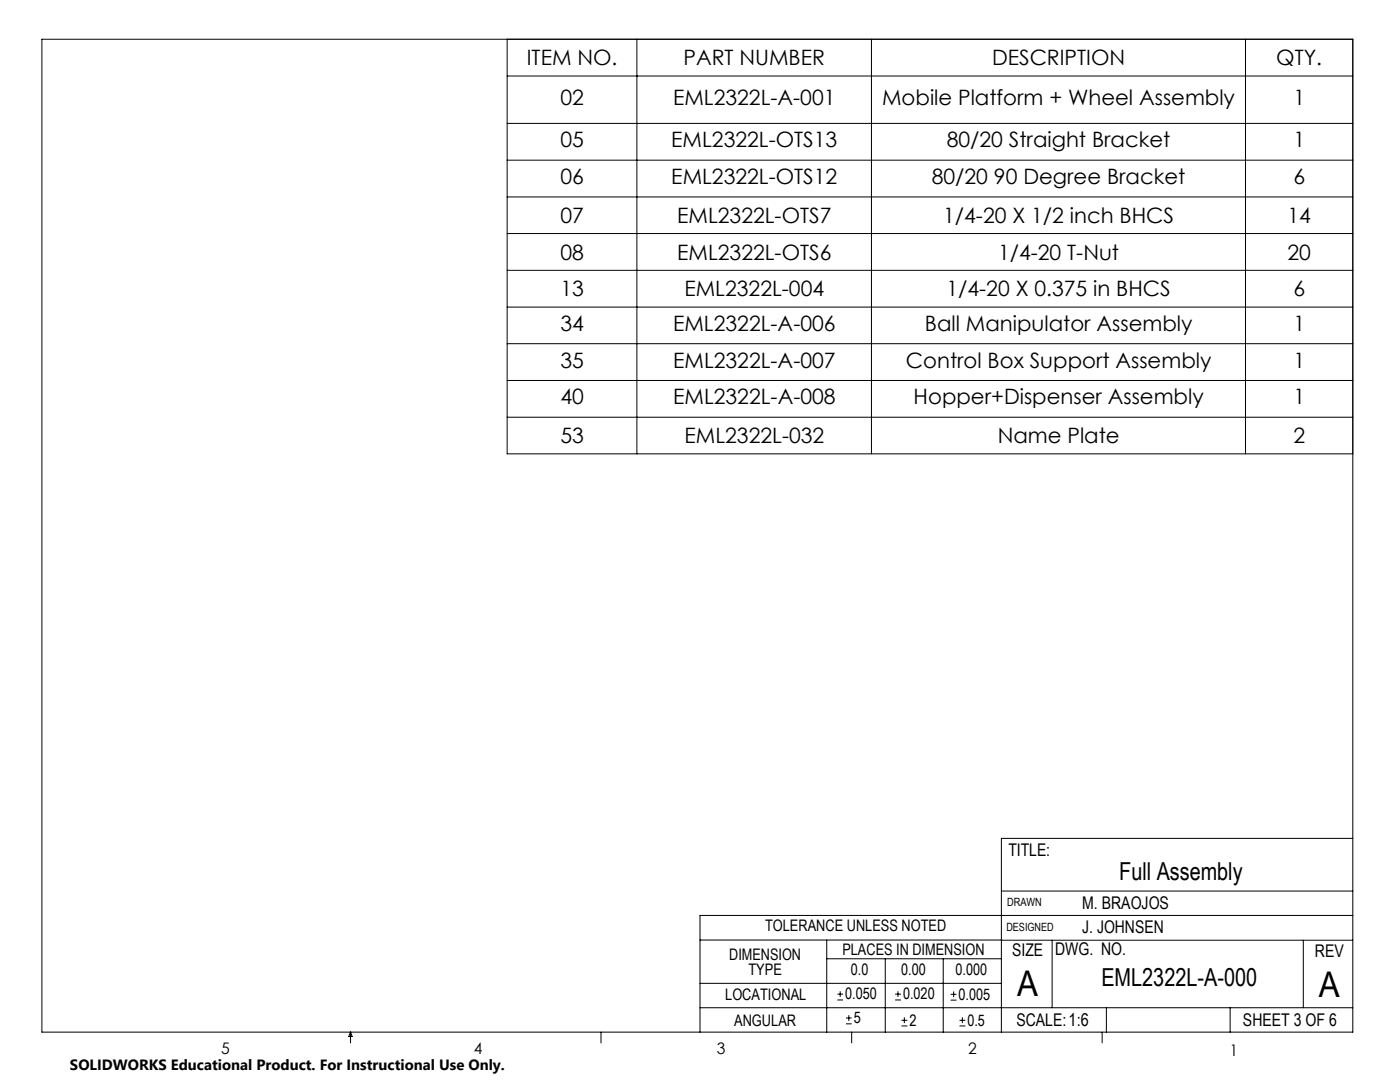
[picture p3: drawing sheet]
<svg xmlns="http://www.w3.org/2000/svg" width="279mm" height="216mm" viewBox="0 0 279 216" stroke-linecap="round" stroke-linejoin="round" font-family="sans-serif">
<defs><g id="words">
<g font-size="7.1">
<text x="203" y="198.7">A</text>
<text x="263.2" y="198.9">A</text>
</g>
<g font-size="4.9">
<text x="223.4" y="175.7">Full Assembly</text>
<text x="219.8" y="196.7">EML2322L-A-000</text>
</g>
<g font-size="4.2">
<text x="105.1" y="13">ITEM NO.</text>
<text x="136.4" y="13">PART NUMBER</text>
<text x="198" y="13">DESCRIPTION</text>
<text x="254.7" y="13">QTY.</text>
<text x="111.8" y="21">02</text>
<text x="134.3" y="21">EML2322L-A-001</text>
<text x="176.1" y="21">Mobile Platform + Wheel Assembly</text>
<text x="258.1" y="21">1</text>
<text x="111.8" y="29.4">05</text>
<text x="134" y="29.4">EML2322L-OTS13</text>
<text x="188.9" y="29.4">80/20 Straight Bracket</text>
<text x="258.1" y="29.4">1</text>
<text x="111.8" y="36.7">06</text>
<text x="134" y="36.7">EML2322L-OTS12</text>
<text x="186" y="36.7">80/20 90 Degree Bracket</text>
<text x="258.1" y="36.7">6</text>
<text x="111.8" y="44.5">07</text>
<text x="135.1" y="44.5">EML2322L-OTS7</text>
<text x="188.2" y="44.5">1/4-20 X 1/2 inch BHCS</text>
<text x="256.9" y="44.5">14</text>
<text x="111.8" y="51.8">08</text>
<text x="135.1" y="51.8">EML2322L-OTS6</text>
<text x="199.2" y="51.8">1/4-20 T-Nut</text>
<text x="256.9" y="51.8">20</text>
<text x="111.8" y="59.1">13</text>
<text x="136.6" y="59.1">EML2322L-004</text>
<text x="188.9" y="59.1">1/4-20 X 0.375 in BHCS</text>
<text x="258.1" y="59.1">6</text>
<text x="111.9" y="66">34</text>
<text x="134.3" y="66">EML2322L-A-006</text>
<text x="184.6" y="66">Ball Manipulator Assembly</text>
<text x="258.1" y="66">1</text>
<text x="111.9" y="73.4">35</text>
<text x="134.3" y="73.4">EML2322L-A-007</text>
<text x="180.8" y="73.4">Control Box Support Assembly</text>
<text x="258.1" y="73.4">1</text>
<text x="111.9" y="80.7">40</text>
<text x="134.3" y="80.7">EML2322L-A-008</text>
<text x="182.3" y="80.7">Hopper+Dispenser Assembly</text>
<text x="258.1" y="80.7">1</text>
<text x="111.9" y="88.4">53</text>
<text x="136.6" y="88.4">EML2322L-032</text>
<text x="199.1" y="88.4">Name Plate</text>
<text x="258.1" y="88.4">2</text>
</g>
<g font-size="3.5">
<text x="201.2" y="170.7">TITLE:</text>
<text x="216" y="181.4">M. BRAOJOS</text>
<text x="202" y="190.7">SIZE</text>
<text x="210.6" y="190.6">DWG. NO.</text>
<text x="216" y="186.2">J. JOHNSEN</text>
<text x="262.4" y="190.9">REV</text>
<text x="202.9" y="204.6">SCALE:1:6</text>
<text x="248.1" y="204.6">SHEET 3 OF 6</text>
</g>
<g font-size="3.2">
<text x="152.7" y="185.7">TOLERANCE UNLESS NOTED</text>
<text x="145.5" y="191.5">DIMENSION</text>
<text x="168.1" y="190.5">PLACES IN DIMENSION</text>
<text x="149.4" y="194.6">TYPE</text>
<text x="169.8" y="194.6">0.0</text>
<text x="179.8" y="194.6">0.00</text>
<text x="190.7" y="194.6">0.000</text>
<text x="144.7" y="199.6">LOCATIONAL</text>
<text x="168.7" y="199.4">0.050</text>
<text x="180.2" y="199.4">0.020</text>
<text x="191.3" y="199.5">0.005</text>
<text x="146.5" y="204.6">ANGULAR</text>
<text x="170.4" y="204.2">5</text>
<text x="181.5" y="204.6">2</text>
<text x="193.1" y="204.6">0.5</text>
<text x="44.2" y="210.4">5</text>
<text x="94.6" y="210.3">4</text>
<text x="143.1" y="210.4">3</text>
<text x="193.2" y="210.3">2</text>
<text x="245.4" y="210.6">1</text>
</g>
<text font-size="3" x="14" y="213.5">SOLIDWORKS Educational Product. For Instructional Use Only.</text>
<g font-size="2.3">
<text x="200.8" y="185.7">DESIGNED</text>
<text x="201" y="180.9">DRAWN</text>
</g>
</g></defs>
<g fill="none" stroke="#000" stroke-width=".2">
<path d="M8.4 7.8h261.6v198.2h-261.6zM101.2 7.8v82.8h168.8M101.2 15.2h168.8M127.1 7.8v82.8M173.9 7.8v82.8M248.6 7.8v82.8M101.2 24.6h168.8M101.2 32h168.8M101.2 39.3h168.8M101.2 46.6h168.8M101.2 53.9h168.8M101.2 61.3h168.8"/>
<path d="M101.2 68.6h168.8M101.2 75.9h168.8M101.2 83.3h168.8M199.8 177.8h70.2M270 167.3h-70.2v38.7M139.7 187.6h60.2M139.7 196.2h60.1M165 187.6v18.4M165 191.3h34.8M167.1 199.5h1.1M167.1 198.4h1.1M167.7 197.8v1.1"/>
<path d="M176.7 191.3v14.7M178.6 199.5h1.2M178.6 198.4h1.2M179.2 197.8v1.1M188.2 191.3v14.7M189.7 199.6h1.2M189.7 198.4h1.2M190.3 197.8v1.2M199.8 187.6h70.2M210 187.6v13.5M260.1 187.6v13.5M270 182.7h-130.3v23.3"/>
<path d="M70 206v2.1M70 206l.3 .8h-.7zM119.9 206v2.1M139.7 201.1h130.3M168.8 204.3h1.2M168.8 203.1h1.2M169.4 202.6v1.1M170 206v2.1M179.9 204.7h1.2M179.9 203.6h1.2M180.5 203v1.2M191.5 204.7h1.2"/>
<path d="M191.5 203.6h1.2M192.1 203v1.2M220 206v2.1M220.8 201.1v4.9M245.5 201.1v4.9"/>
</g>
<use href="#words"/>
</svg>
